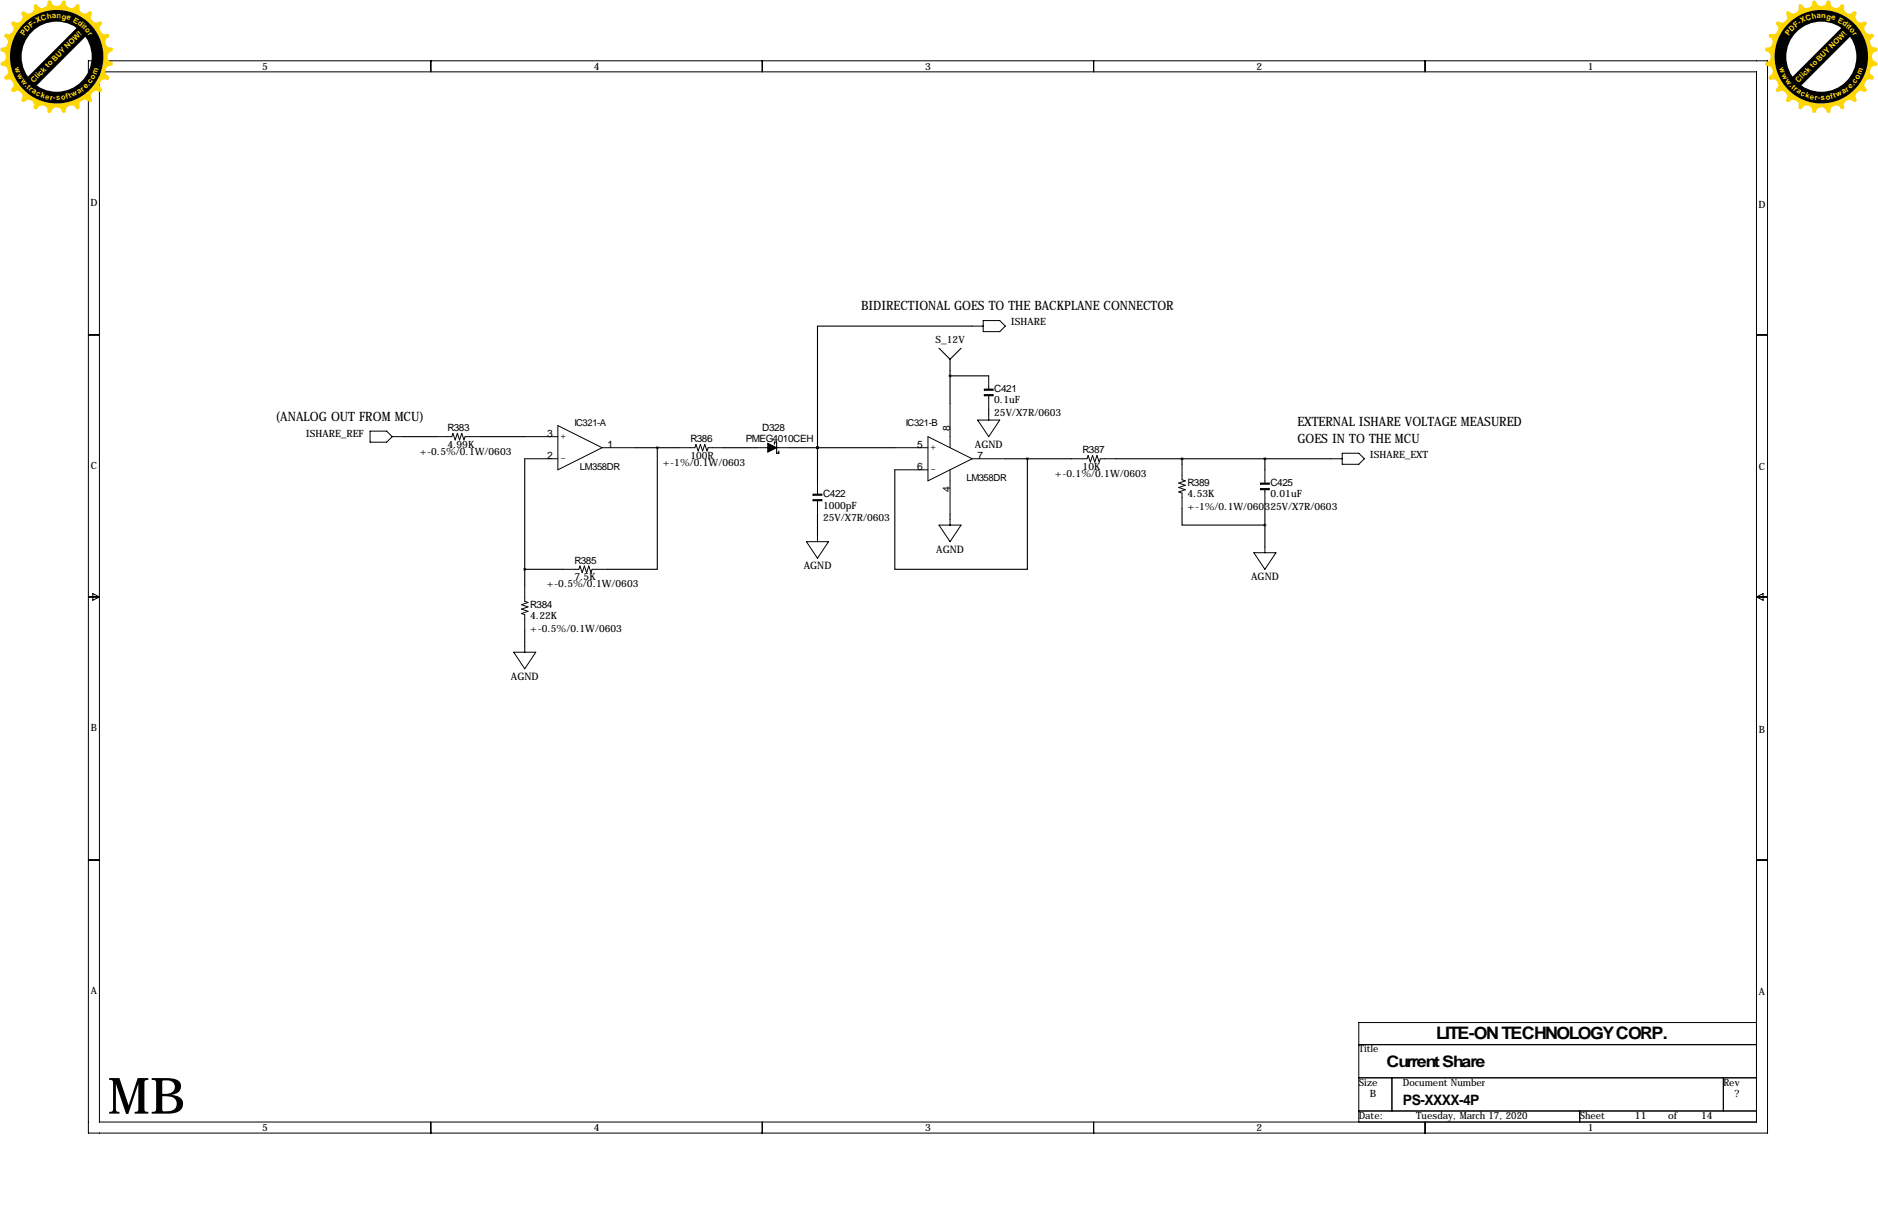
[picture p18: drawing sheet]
<svg xmlns="http://www.w3.org/2000/svg" width="432mm" height="279mm" viewBox="0 0 432 279" stroke-linecap="round" stroke-linejoin="round" font-family="sans-serif">
<defs><g id="words">
<text font-size="11.5" x="24.8" y="255.9">MB</text>
<text font-size="4" x="330.2" y="238.8">LITE-ON TECHNOLOGY CORP.</text>
<text font-size="3.6" x="318.8" y="245.1">Current Share</text>
<text font-size="3.3" x="322.6" y="254">PS-XXXX-4P</text>
<g font-size="3">
<text x="198" y="71.3">BIDIRECTIONAL GOES TO THE BACKPLANE CONNECTOR</text>
<text x="63.3" y="96.7">(ANALOG OUT FROM MCU)</text>
<text x="298.3" y="97.9">EXTERNAL ISHARE VOLTAGE MEASURED</text>
<text x="298.3" y="101.8">GOES IN TO THE MCU</text>
</g>
<g font-size="2.4">
<text x="125.8" y="100.3">3</text>
<text x="218.4" y="99.1" transform="rotate(-90 218.4 99.1)">8</text>
<text x="125.8" y="105.4">2</text>
<text x="139.7" y="102.9">1</text>
<text x="210.9" y="102.9">5</text>
<text x="210.9" y="107.9">6</text>
<text x="224.2" y="102.9">AGND</text>
<text x="224.8" y="105.4">7</text>
<text x="218.4" y="113" transform="rotate(-90 218.4 113)">4</text>
<text x="184.8" y="130.8">AGND</text>
<text x="215.3" y="127">AGND</text>
<text x="287.7" y="133.3">AGND</text>
<text x="117.5" y="156.2">AGND</text>
</g>
<g font-size="2.3">
<text x="60.3" y="16">5</text>
<text x="136.5" y="16">4</text>
<text x="212.7" y="16">3</text>
<text x="288.9" y="16">2</text>
<text x="365.1" y="16">1</text>
<text x="20.8" y="47.3">D</text>
<text x="404.3" y="47.8">D</text>
<text x="232.4" y="74.7">ISHARE</text>
<text x="215.1" y="78.7">S_12V</text>
<text x="228.6" y="90.2">C421</text>
<text x="228.6" y="92.7">0.1uF</text>
<text x="228.6" y="95.6">25V/X7R/0603</text>
<text x="70.3" y="100.3">ISHARE_REF</text>
<text x="102.9" y="99.1">R383</text>
<text x="158.7" y="101.6">R386</text>
<text x="171.4" y="101.6">PMEG4010CEH</text>
<text x="175.3" y="99.1">D328</text>
<text x="20.9" y="107.7">C</text>
<text x="96.5" y="104.5">+-0.5%/0.1W/0603</text>
<text x="102.9" y="102.9">4.99K</text>
<text x="152.4" y="107">+-1%/0.1W/0603</text>
<text x="158.7" y="105.4">100R</text>
<text x="248.9" y="104.1">R387</text>
<text x="248.9" y="107.9">10K</text>
<text x="315" y="105.2">ISHARE_EXT</text>
<text x="404.4" y="108">C</text>
<text x="242.6" y="109.6">+-0.1%/0.1W/0603</text>
<text x="273" y="111.8">R389</text>
<text x="292.1" y="111.8">C425</text>
<text x="189.2" y="116.8">1000pF</text>
<text x="189.2" y="119.7">25V/X7R/0603</text>
<text x="189.2" y="114.3">C422</text>
<text x="273" y="114.3">4.53K</text>
<text x="273" y="117.2">+-1%/0.1W/060325V/X7R/0603</text>
<text x="292.1" y="114.3">0.01uF</text>
<text x="132.1" y="129.5">R385</text>
<text x="125.7" y="135">+-0.5%/0.1W/0603</text>
<text x="132.1" y="133.3">7.5K</text>
<text x="121.9" y="139.7">R384</text>
<text x="121.9" y="142.2">4.22K</text>
<text x="121.9" y="145.1">+-0.5%/0.1W/0603</text>
<text x="20.9" y="167.9">B</text>
<text x="404.4" y="168.4">B</text>
<text x="20.9" y="228.4">A</text>
<text x="404.4" y="228.6">A</text>
<text x="312.4" y="241.8">Title</text>
<text x="312.4" y="249.4">Size</text>
<text x="315" y="252">B</text>
<text x="322.6" y="249.4">Document Number</text>
<text x="396.2" y="249.4">Rev</text>
<text x="398.8" y="252">?</text>
<text x="312.4" y="257">Date:</text>
<text x="325.6" y="257">Tuesday, March 17, 2020</text>
<text x="363.2" y="257">Sheet</text>
<text x="375.9" y="257">11</text>
<text x="383.5" y="257">of</text>
<text x="391.2" y="257">14</text>
<text x="60.3" y="259.9">5</text>
<text x="136.5" y="259.9">4</text>
<text x="212.7" y="259.9">3</text>
<text x="288.9" y="259.9">2</text>
<text x="365.1" y="259.9">1</text>
</g>
<g font-size="2.2">
<text x="128.8" y="100.8">+</text>
<text x="132.1" y="97.8">IC321-A</text>
<text x="208.3" y="97.8">IC321-B</text>
<text x="128.8" y="105.9">-</text>
<text x="133.3" y="107.9">LM358DR</text>
<text x="213.9" y="103.4">+</text>
<text x="213.9" y="108.5">-</text>
<text x="222.2" y="110.5">LM358DR</text>
</g>
<g font-size="1.7" fill="#ffd700">
<text x="8" y="5.7" transform="rotate(-33 8 5.7)">-</text>
<text x="8.6" y="5.4" transform="rotate(-27 8.6 5.4)">X</text>
<text x="9.6" y="4.9" transform="rotate(-18 9.6 4.9)">C</text>
<text x="10.9" y="4.4" transform="rotate(-11 10.9 4.4)">h</text>
<text x="12" y="4.3" transform="rotate(-4 12 4.3)">a</text>
<text x="13" y="4.2" transform="rotate(3 13 4.2)">n</text>
<text x="14.1" y="4.3" transform="rotate(11 14.1 4.3)">g</text>
<text x="15.2" y="4.5" transform="rotate(17 15.2 4.5)">e</text>
<text x="16.7" y="5" transform="rotate(28 16.7 5)">E</text>
<text x="17.7" y="5.5" transform="rotate(35 17.7 5.5)">d</text>
<text x="413.8" y="5.7" transform="rotate(-33 413.8 5.7)">-</text>
<text x="414.3" y="5.4" transform="rotate(-27 414.3 5.4)">X</text>
<text x="415.4" y="4.9" transform="rotate(-18 415.4 4.9)">C</text>
<text x="416.6" y="4.4" transform="rotate(-11 416.6 4.4)">h</text>
<text x="417.7" y="4.3" transform="rotate(-4 417.7 4.3)">a</text>
<text x="418.7" y="4.2" transform="rotate(3 418.7 4.2)">n</text>
<text x="419.9" y="4.3" transform="rotate(11 419.9 4.3)">g</text>
<text x="420.9" y="4.5" transform="rotate(17 420.9 4.5)">e</text>
<text x="422.4" y="5" transform="rotate(28 422.4 5)">E</text>
<text x="423.5" y="5.5" transform="rotate(35 423.5 5.5)">d</text>
<text x="5.5" y="8.3" transform="rotate(-54 5.5 8.3)">P</text>
<text x="6.2" y="7.4" transform="rotate(-46 6.2 7.4)">D</text>
<text x="7.2" y="6.4" transform="rotate(-38 7.2 6.4)">F</text>
<text x="18.6" y="6.2" transform="rotate(41 18.6 6.2)">i</text>
<text x="19" y="6.5" transform="rotate(44 19 6.5)">t</text>
<text x="19.4" y="6.9" transform="rotate(50 19.4 6.9)">o</text>
<text x="20.1" y="7.8" transform="rotate(56 20.1 7.8)">r</text>
<text x="411.3" y="8.3" transform="rotate(-54 411.3 8.3)">P</text>
<text x="412" y="7.4" transform="rotate(-46 412 7.4)">D</text>
<text x="412.9" y="6.4" transform="rotate(-38 412.9 6.4)">F</text>
<text x="424.3" y="6.2" transform="rotate(41 424.3 6.2)">i</text>
<text x="424.7" y="6.5" transform="rotate(44 424.7 6.5)">t</text>
<text x="425.2" y="6.9" transform="rotate(50 425.2 6.9)">o</text>
<text x="425.9" y="7.8" transform="rotate(56 425.9 7.8)">r</text>
<text x="3.3" y="15.7" transform="rotate(71 3.3 15.7)">w</text>
<text x="3.9" y="17.2" transform="rotate(61 3.9 17.2)">w</text>
<text x="22.2" y="17.2" transform="rotate(-70 22.2 17.2)">m</text>
<text x="409.1" y="15.7" transform="rotate(71 409.1 15.7)">w</text>
<text x="409.6" y="17.2" transform="rotate(61 409.6 17.2)">w</text>
<text x="427.9" y="17.2" transform="rotate(-70 427.9 17.2)">m</text>
<text x="4.7" y="18.6" transform="rotate(52 4.7 18.6)">w</text>
<text x="5.6" y="19.8" transform="rotate(46 5.6 19.8)">.</text>
<text x="6" y="20.2" transform="rotate(42 6 20.2)">t</text>
<text x="6.6" y="20.7" transform="rotate(38 6.6 20.7)">r</text>
<text x="7.2" y="21.2" transform="rotate(33 7.2 21.2)">a</text>
<text x="7.8" y="19" transform="rotate(-45 7.8 19)">Click to BUY NOW!</text>
<text x="8.2" y="21.8" transform="rotate(26 8.2 21.8)">c</text>
<text x="9.2" y="22.3" transform="rotate(19 9.2 22.3)">k</text>
<text x="10.3" y="22.7" transform="rotate(13 10.3 22.7)">e</text>
<text x="11.4" y="22.9" transform="rotate(7 11.4 22.9)">r</text>
<text x="12.2" y="23" transform="rotate(3 12.2 23)">-</text>
<text x="12.9" y="23.1" transform="rotate(-2 12.9 23.1)">s</text>
<text x="14.1" y="23" transform="rotate(-9 14.1 23)">o</text>
<text x="15.3" y="22.8" transform="rotate(-15 15.3 22.8)">f</text>
<text x="16" y="22.6" transform="rotate(-19 16 22.6)">t</text>
<text x="16.7" y="22.4" transform="rotate(-25 16.7 22.4)">w</text>
<text x="18.1" y="21.7" transform="rotate(-33 18.1 21.7)">a</text>
<text x="19.1" y="21.1" transform="rotate(-39 19.1 21.1)">r</text>
<text x="19.7" y="20.5" transform="rotate(-44 19.7 20.5)">e</text>
<text x="20.5" y="19.8" transform="rotate(-49 20.5 19.8)">.</text>
<text x="20.9" y="19.3" transform="rotate(-54 20.9 19.3)">c</text>
<text x="21.6" y="18.3" transform="rotate(-61 21.6 18.3)">o</text>
<text x="410.4" y="18.6" transform="rotate(52 410.4 18.6)">w</text>
<text x="411.4" y="19.8" transform="rotate(46 411.4 19.8)">.</text>
<text x="411.8" y="20.2" transform="rotate(42 411.8 20.2)">t</text>
<text x="412.3" y="20.7" transform="rotate(38 412.3 20.7)">r</text>
<text x="413" y="21.2" transform="rotate(33 413 21.2)">a</text>
<text x="413.5" y="19" transform="rotate(-45 413.5 19)">Click to BUY NOW!</text>
<text x="413.9" y="21.8" transform="rotate(26 413.9 21.8)">c</text>
<text x="415" y="22.3" transform="rotate(19 415 22.3)">k</text>
<text x="416.1" y="22.7" transform="rotate(13 416.1 22.7)">e</text>
<text x="417.2" y="22.9" transform="rotate(7 417.2 22.9)">r</text>
<text x="418" y="23" transform="rotate(3 418 23)">-</text>
<text x="418.7" y="23.1" transform="rotate(-2 418.7 23.1)">s</text>
<text x="419.8" y="23" transform="rotate(-9 419.8 23)">o</text>
<text x="421.1" y="22.8" transform="rotate(-15 421.1 22.8)">f</text>
<text x="421.7" y="22.6" transform="rotate(-19 421.7 22.6)">t</text>
<text x="422.4" y="22.4" transform="rotate(-25 422.4 22.4)">w</text>
<text x="423.9" y="21.7" transform="rotate(-33 423.9 21.7)">a</text>
<text x="424.8" y="21.1" transform="rotate(-39 424.8 21.1)">r</text>
<text x="425.4" y="20.5" transform="rotate(-44 425.4 20.5)">e</text>
<text x="426.2" y="19.8" transform="rotate(-49 426.2 19.8)">.</text>
<text x="426.6" y="19.3" transform="rotate(-54 426.6 19.3)">c</text>
<text x="427.3" y="18.3" transform="rotate(-61 427.3 18.3)">o</text>
</g>
</g></defs>
<g fill="none" stroke="#000" stroke-width=".23">
<path d="M20.3 14h386.1v246.3h-386.1zM22.9 16.5h381v241.3h-381zM99.1 14v2.5M175.3 14v2.5M251.5 14v2.5M327.7 14v2.5M20.3 77h2.6M223.5 74.9h2.6M226.1 73.7h3.8l1.2 1.2-1.2 1.3h-3.8zM403.9 77h2.5M85.1 99.1h3.8l1.3 1.2-1.3 1.3h-3.8zM128.3 97.8l10.1 5.1-10.1 5z"/>
<path d="M218.4 92.7v10.2M224.8 96.5h5.1l-2.6 3.8zM227.3 86.4v3M227.3 90.9v3.1M227.3 95.2v1.3M90.2 100.3h2.5M100.3 100.3h3.6l.2-.7 .5 1.5 .6-1.5 .5 1.5 .5-1.5 .5 1.5 .2-.8h3.6M120.6 100.3h7.7M120.6 105.4h7.7M138.4 102.9h7.6M156.2 102.9h3.6l.2-.8 .5 1.5 .5-1.5 .5 1.5 .6-1.5 .5 1.5 .2-.7h3.6M174 102.9h2.5"/>
<path d="M177.8 102.9h3.8M188 110.5v3M188 115.1v3M205.7 102.9h7.7M205.7 107.9h7.7M213.4 100.3l10.1 5.1-10.1 5.1zM218.4 107.9v10.2M218.4 119.4v1.3M223.5 105.4h7.6M246.4 105.4h3.5l.3-.8 .5 1.6 .5-1.6 .5 1.6 .5-1.6 .5 1.6 .3-.8h3.5M271.8 106.7v3.5l.7 .3-1.5 .5 1.5 .5-1.5 .5 1.5 .5-1.5 .5 .8 .3v3.5M290.8 107.9v3.1"/>
<path d="M290.8 112.5v3.1M306.1 105.4h2.5M308.6 104.1h3.8l1.3 1.3-1.3 1.3h-3.8zM20.3 137.2h2.6M21.3 136.4l1.6 .8-1.6 .7zM120.6 134.6v3.6l.8 .2-1.5 .5 1.5 .5-1.5 .6 1.5 .5-1.5 .5 .7 .2v3.6M129.5 130.8h3.6l.2-.8 .6 1.6 .5-1.6 .5 1.6 .5-1.6 .5 1.6 .2-.8h3.6M185.4 124.5h5.1l-2.5 3.8zM188 123.2v1.3M215.9 120.7h5.1l-2.6 3.8zM288.3 127h5.1l-2.6 3.8zM290.8 125.7v1.3"/>
<path d="M403.9 137.2h2.5M403.9 137.2l1.5-.8v1.5zM118.1 149.9h5.1l-2.6 3.8zM120.6 148.6v1.3M20.3 197.6h2.6M403.9 197.6h2.5M403.9 234.9h-91.5v22.9M99.1 257.8v2.5M175.3 257.8v2.5M251.5 257.8v2.5M312.4 255.3h91.5M312.4 247.6h91.5"/>
<path d="M312.4 240h91.5M320 247.6v7.7M327.7 257.8v2.5M363.2 255.3v2.5M396.2 247.6v7.7"/>
</g>
<path d="M226.3 90.7h2v.2h-2zM226.3 89.4h2v.3h-2zM176.5 101.9l2.1 1-2.1 1zM186.9 114.8h2.1v.3h-2.1zM186.9 113.5h2.1v.3h-2.1zM289.8 112.3h2v.2h-2zM289.8 111h2v.3h-2z" fill="#000" stroke="#000" stroke-width=".23"/>
<g fill="none" stroke="#000" stroke-width=".25">
<path d="M223.5 74.9h-35.5v28M215.9 80l2.5 2.5M218.4 82.5v10.2M218.4 86.4h8.9M221 80l-2.6 2.5M227.3 94v1.2M92.7 100.3h7.6M110.5 100.3h10.1M120.6 105.4v29.2M146 102.9h10.2M151.1 102.9v27.9h-11.4M166.4 102.9h7.6"/>
<path d="M178.1 102.1v-.5h.5v2.5h.5v-.5M181.6 102.9h24.1M188 102.9h.1M188 102.9v7.6M188 118.1v5.1M218.4 118.1v1.3M231.1 105.4h15.3M236.2 105.4v25.4h-30.5v-22.9M256.5 105.4h49.6M271.8 116.8v3.9h19M271.8 105.4v1.3M290.8 105.4v2.5"/>
<path d="M290.8 115.6v10.1M120.6 130.8h8.9M120.6 144.8v3.8"/>
</g>
<path d="M120.6 130.8a.05 .05 0 0 0 .1 0 .05 .05 0 0 0-.1 0zM151.1 102.9a.05 .05 0 0 0 .1 0 .05 .05 0 0 0-.1 0zM187.9 102.9a.05 .05 0 0 0 .1 0 .05 .05 0 0 0-.1 0zM290.8 120.7a.05 .05 0 0 0 .1 0 .05 .05 0 0 0-.1 0zM290.8 105.4a.05 .05 0 0 0 .1 0 .05 .05 0 0 0-.1 0zM187.9 102.9a.05 .05 0 0 0 .1 0 .05 .05 0 0 0-.1 0zM218.4 86.4a.05 .05 0 0 0 .1 0 .05 .05 0 0 0-.1 0z" fill="#000" stroke="#000" stroke-width=".63"/>
<path d="M2.7 5.1a1.03 1.03 0 0 0 .4 1.1 1.25 1.25 0 0 1-.3 1.3 1.25 1.25 0 0 1-1.3 .3l-.5 .2a1.03 1.03 0 0 0 .7 1 1.25 1.25 0 0 1 0 1.3 1.25 1.25 0 0 1-1.2 .6l-.4 .4a1.03 1.03 0 0 0 .9 .8 1.25 1.25 0 0 1 .4 1.3 1.25 1.25 0 0 1-1 .9l-.3 .4a1.03 1.03 0 0 0 1.1 .5 1.25 1.25 0 0 1 .7 1.2 1.25 1.25 0 0 1-.8 1.1l-.1 .5a1.03 1.03 0 0 0 1.2 .2 1.25 1.25 0 0 1 .9 1 1.25 1.25 0 0 1-.4 1.2v.6a1.03 1.03 0 0 0 1.2-.1 1.25 1.25 0 0 1 1.1 .6 1.25 1.25 0 0 1 0 1.3l.1 .6a1.03 1.03 0 0 0 1.1-.4 1.25 1.25 0 0 1 1.3 .3 1.25 1.25 0 0 1 .3 1.3l.2 .5a1.03 1.03 0 0 0 1-.7 1.25 1.25 0 0 1 1.3 0 1.25 1.25 0 0 1 .6 1.2l.4 .3a1.03 1.03 0 0 0 .8-.9 1.25 1.25 0 0 1 1.3-.3 1.25 1.25 0 0 1 .9 1l.4 .2a1.03 1.03 0 0 0 .5-1 1.25 1.25 0 0 1 1.2-.7 1.25 1.25 0 0 1 1.1 .7l.5 .2a1.03 1.03 0 0 0 .2-1.2 1.25 1.25 0 0 1 1-1 1.25 1.25 0 0 1 1.2 .5h.6a1.03 1.03 0 0 0-.1-1.2 1.25 1.25 0 0 1 .6-1.2 1.25 1.25 0 0 1 1.3 .1l.6-.1a1.03 1.03 0 0 0-.4-1.2 1.25 1.25 0 0 1 .3-1.2 1.25 1.25 0 0 1 1.3-.3l.5-.3a1.03 1.03 0 0 0-.7-1 1.25 1.25 0 0 1 0-1.3 1.25 1.25 0 0 1 1.2-.6l.3-.4a1.03 1.03 0 0 0-.9-.7 1.25 1.25 0 0 1-.3-1.3 1.25 1.25 0 0 1 1-.9l.2-.5a1.03 1.03 0 0 0-1-.5 1.25 1.25 0 0 1-.7-1.1 1.25 1.25 0 0 1 .7-1.1l.2-.6a1.03 1.03 0 0 0-1.2-.2 1.25 1.25 0 0 1-1-.9 1.25 1.25 0 0 1 .5-1.2v-.6a1.03 1.03 0 0 0-1.2 .1 1.25 1.25 0 0 1-1.2-.7 1.25 1.25 0 0 1 .1-1.3l-.1-.5a1.03 1.03 0 0 0-1.2 .4 1.25 1.25 0 0 1-1.2-.3 1.25 1.25 0 0 1-.3-1.3l-.3-.5a1.03 1.03 0 0 0-1 .7 1.25 1.25 0 0 1-1.3 0 1.25 1.25 0 0 1-.6-1.2l-.4-.4a1.03 1.03 0 0 0-.7 .9 1.25 1.25 0 0 1-1.3 .4 1.25 1.25 0 0 1-.9-1l-.5-.3a1.03 1.03 0 0 0-.5 1.1 1.25 1.25 0 0 1-1.1 .7 1.25 1.25 0 0 1-1.1-.8l-.6-.1a1.03 1.03 0 0 0-.2 1.2 1.25 1.25 0 0 1-.9 .9 1.25 1.25 0 0 1-1.2-.4h-.6a1.03 1.03 0 0 0 .1 1.2 1.25 1.25 0 0 1-.7 1.1 1.25 1.25 0 0 1-1.3 0zM2.3 13a10.8 10.8 0 0 0 21.5 0 10.8 10.8 0 0 0-21.5 0z" fill-rule="evenodd" fill="#ffd700"/>
<path d="M2.3 13a10.8 10.8 0 0 0 21.5 0 10.8 10.8 0 0 0-21.5 0zM4.8 13a8.2 8.2 0 0 0 16.5 0 8.2 8.2 0 0 0-16.5 0z" fill-rule="evenodd" fill="#000"/>
<circle cx="13" cy="13" r="8.2" fill="none" stroke="#000" stroke-width=".35"/>
<path d="M6.3 17.8l11.5-11.5 1 .9 1 1.1-11.5 11.5-1.1-1z" fill="#000"/>
<path d="M408.4 5.1a1.03 1.03 0 0 0 .4 1.1 1.25 1.25 0 0 1-.3 1.3 1.25 1.25 0 0 1-1.3 .3l-.5 .2a1.03 1.03 0 0 0 .7 1 1.25 1.25 0 0 1 0 1.3 1.25 1.25 0 0 1-1.2 .6l-.3 .4a1.03 1.03 0 0 0 .9 .8 1.25 1.25 0 0 1 .3 1.3 1.25 1.25 0 0 1-1 .9l-.2 .4a1.03 1.03 0 0 0 1 .5 1.25 1.25 0 0 1 .7 1.2 1.25 1.25 0 0 1-.7 1.1l-.2 .5a1.03 1.03 0 0 0 1.2 .2 1.25 1.25 0 0 1 1 1 1.25 1.25 0 0 1-.5 1.2v.6a1.03 1.03 0 0 0 1.2-.1 1.25 1.25 0 0 1 1.2 .6 1.25 1.25 0 0 1-.1 1.3l.1 .6a1.03 1.03 0 0 0 1.2-.4 1.25 1.25 0 0 1 1.2 .3 1.25 1.25 0 0 1 .3 1.3l.3 .5a1.03 1.03 0 0 0 1-.7 1.25 1.25 0 0 1 1.3 0 1.25 1.25 0 0 1 .6 1.2l.4 .3a1.03 1.03 0 0 0 .7-.9 1.25 1.25 0 0 1 1.3-.3 1.25 1.25 0 0 1 .9 1l.5 .2a1.03 1.03 0 0 0 .5-1 1.25 1.25 0 0 1 1.1-.7 1.25 1.25 0 0 1 1.1 .7l.6 .2a1.03 1.03 0 0 0 .2-1.2 1.25 1.25 0 0 1 .9-1 1.25 1.25 0 0 1 1.2 .5h.6a1.03 1.03 0 0 0-.1-1.2 1.25 1.25 0 0 1 .7-1.2 1.25 1.25 0 0 1 1.3 .1l.5-.1a1.03 1.03 0 0 0-.4-1.2 1.25 1.25 0 0 1 .3-1.2 1.25 1.25 0 0 1 1.3-.3l.5-.3a1.03 1.03 0 0 0-.7-1 1.25 1.25 0 0 1 0-1.3 1.25 1.25 0 0 1 1.2-.6l.4-.4a1.03 1.03 0 0 0-.9-.7 1.25 1.25 0 0 1-.4-1.3 1.25 1.25 0 0 1 1-.9l.3-.5a1.03 1.03 0 0 0-1.1-.5 1.25 1.25 0 0 1-.7-1.1 1.25 1.25 0 0 1 .8-1.1l.1-.6a1.03 1.03 0 0 0-1.2-.2 1.25 1.25 0 0 1-.9-.9 1.25 1.25 0 0 1 .4-1.2v-.6a1.03 1.03 0 0 0-1.2 .1 1.25 1.25 0 0 1-1.1-.7 1.25 1.25 0 0 1 0-1.3l-.1-.5a1.03 1.03 0 0 0-1.1 .4 1.25 1.25 0 0 1-1.3-.3 1.25 1.25 0 0 1-.3-1.3l-.2-.5a1.03 1.03 0 0 0-1 .7 1.25 1.25 0 0 1-1.3 0 1.25 1.25 0 0 1-.6-1.2l-.4-.4a1.03 1.03 0 0 0-.8 .9 1.25 1.25 0 0 1-1.3 .4 1.25 1.25 0 0 1-.9-1l-.4-.3a1.03 1.03 0 0 0-.5 1.1 1.25 1.25 0 0 1-1.2 .7 1.25 1.25 0 0 1-1.1-.8l-.5-.1a1.03 1.03 0 0 0-.2 1.2 1.25 1.25 0 0 1-1 .9 1.25 1.25 0 0 1-1.2-.4h-.6a1.03 1.03 0 0 0 .1 1.2 1.25 1.25 0 0 1-.6 1.1 1.25 1.25 0 0 1-1.3 0zM408 13a10.8 10.8 0 0 0 21.5 0 10.8 10.8 0 0 0-21.5 0z" fill-rule="evenodd" fill="#ffd700"/>
<path d="M408 13a10.8 10.8 0 0 0 21.5 0 10.8 10.8 0 0 0-21.5 0zM410.5 13a8.2 8.2 0 0 0 16.5 0 8.2 8.2 0 0 0-16.5 0z" fill-rule="evenodd" fill="#000"/>
<circle cx="418.8" cy="13" r="8.2" fill="none" stroke="#000" stroke-width=".35"/>
<path d="M412 17.8l11.5-11.5 1.1 .9 .9 1.1-11.5 11.5-1-1z" fill="#000"/>
<use href="#words"/>
</svg>
